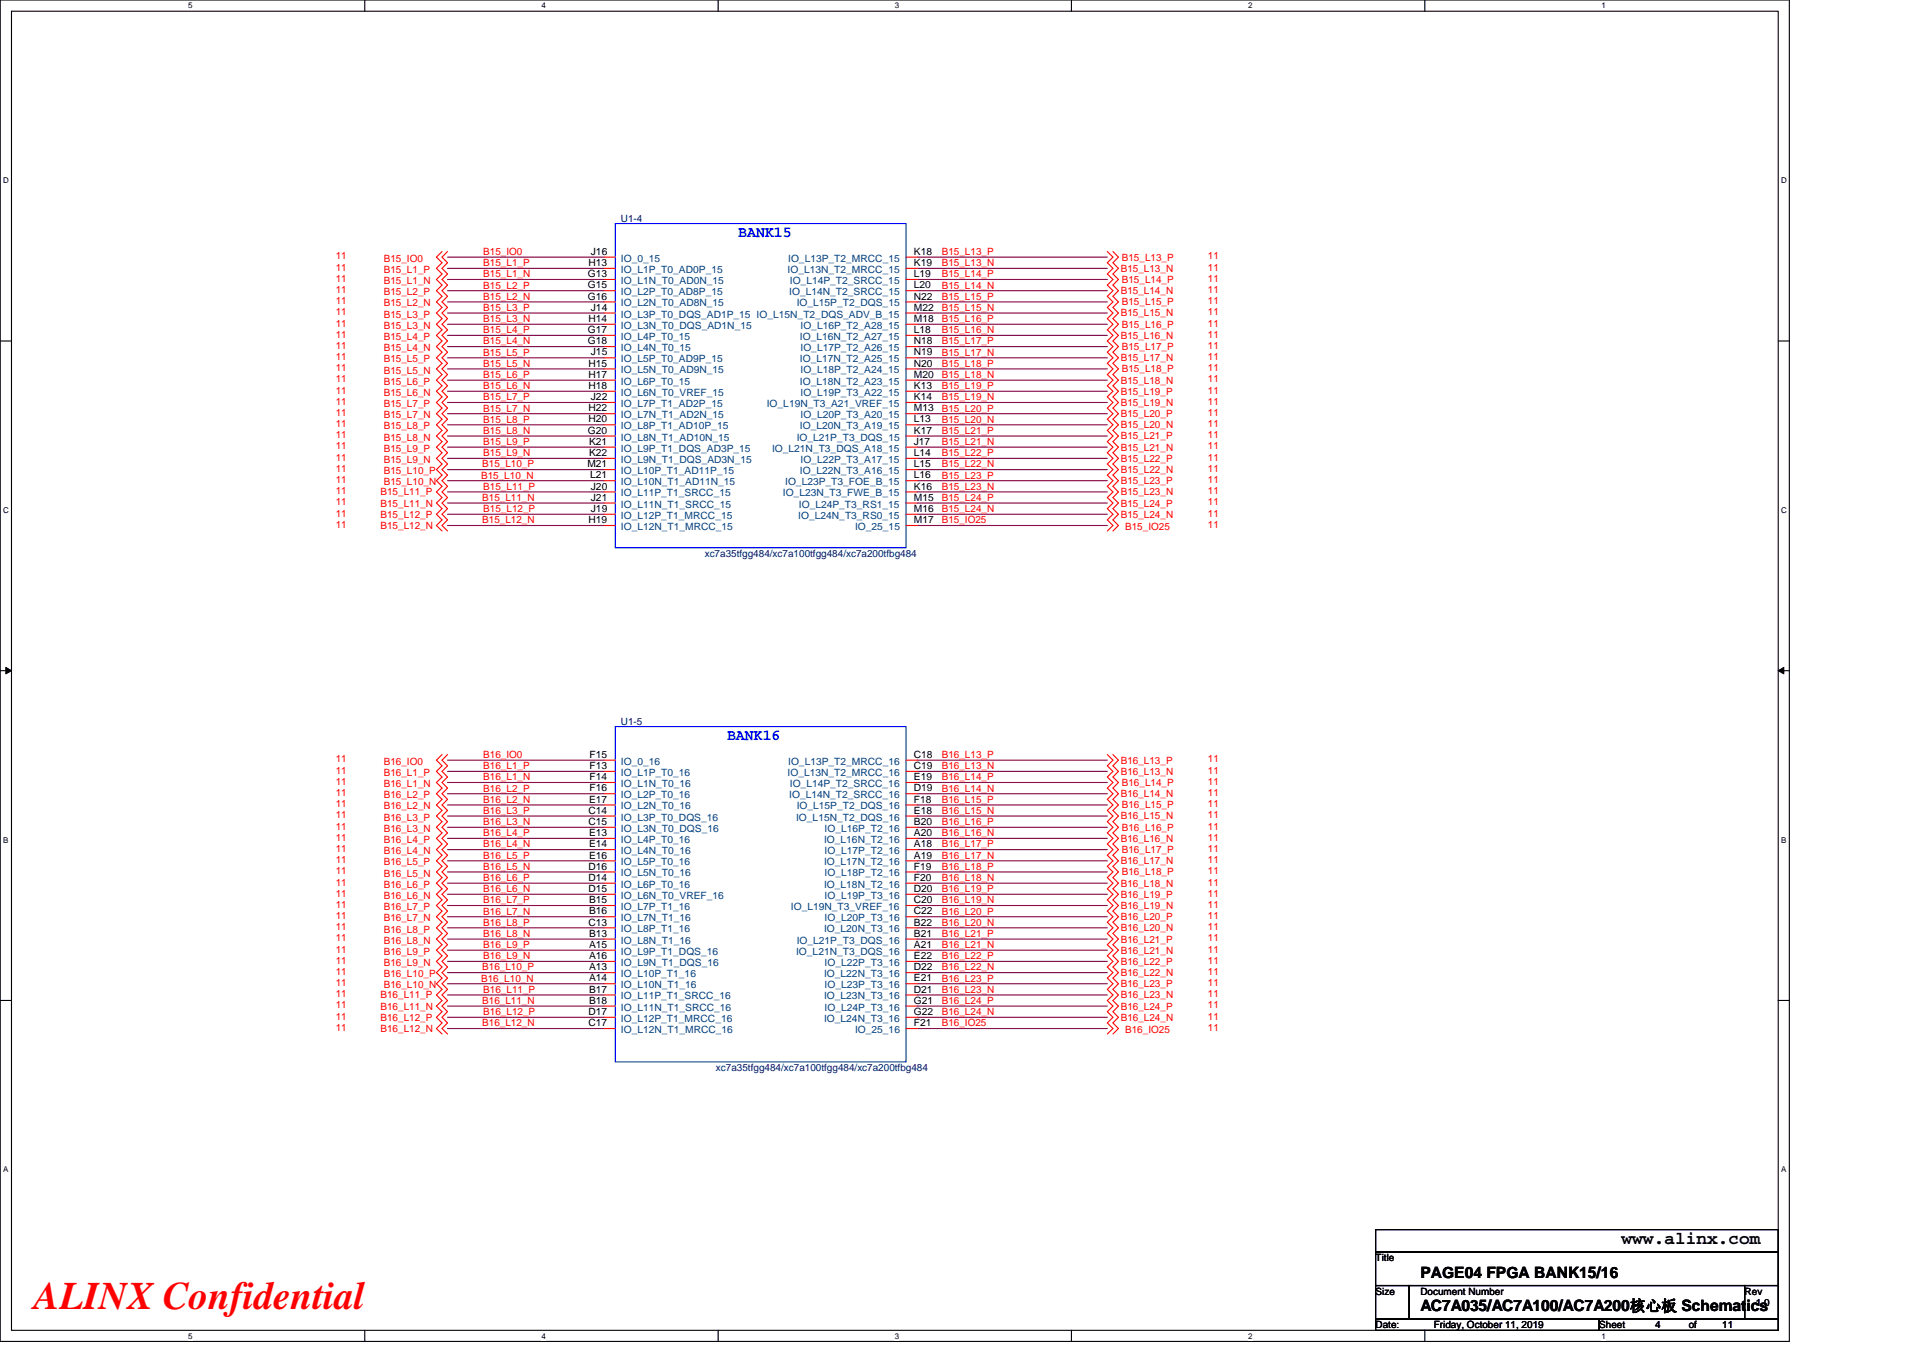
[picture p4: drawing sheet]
<svg xmlns="http://www.w3.org/2000/svg" width="297mm" height="210mm" viewBox="0 0 297 210" stroke-linecap="round" stroke-linejoin="round" font-family="sans-serif">
<defs><g id="words">
<text font-size="6" fill="#f00" x="5.2" y="202.3">ALINX Confidential</text>
<text font-size="2.8" x="250.5" y="192.3">www.alinx.com</text>
<g font-size="2.4" fill="#00f">
<text x="114" y="36.6">BANK15</text>
<text x="112.3" y="114.3">BANK16</text>
</g>
<g font-size="2.4">
<text x="219.4" y="197.4">PAGE04 FPGA BANK15/16</text>
<text x="219.4" y="202.6">AC7A035/AC7A100/AC7A200核心板 Schematics</text>
</g>
<g font-size="1.5" fill="#000080">
<text x="95.9" y="34.2">U1-4</text>
<text x="108.9" y="86">xc7a35tfgg484/xc7a100tfgg484/xc7a200tfbg484</text>
<text x="95.9" y="112">U1-5</text>
<text x="110.6" y="165.5">xc7a35tfgg484/xc7a100tfgg484/xc7a200tfbg484</text>
</g>
<g font-size="1.5" fill="#f00">
<text x="51.9" y="41.8">11</text>
<text x="51.9" y="40.1">11</text>
<text x="59.3" y="40.4">B15_IO0</text>
<text x="74.7" y="39.4">B15_IO0</text>
<text x="74.7" y="41.1">B15_L1_P</text>
<text x="145.5" y="39.4">B15_L13_P</text>
<text x="145.5" y="41.1">B15_L13_N</text>
<text x="173.1" y="42">B15_L13_N</text>
<text x="173.3" y="40.3">B15_L13_P</text>
<text x="186.6" y="40.1">11</text>
<text x="186.6" y="41.8">11</text>
<text x="51.9" y="43.5">11</text>
<text x="51.9" y="45.3">11</text>
<text x="51.9" y="47">11</text>
<text x="59.3" y="42.2">B15_L1_P</text>
<text x="59.3" y="43.9">B15_L1_N</text>
<text x="59.3" y="45.6">B15_L2_P</text>
<text x="59.3" y="47.3">B15_L2_N</text>
<text x="74.7" y="42.8">B15_L1_N</text>
<text x="74.7" y="44.6">B15_L2_P</text>
<text x="74.7" y="46.3">B15_L2_N</text>
<text x="145.5" y="42.8">B15_L14_P</text>
<text x="145.5" y="44.6">B15_L14_N</text>
<text x="145.5" y="46.3">B15_L15_P</text>
<text x="173.1" y="45.4">B15_L14_N</text>
<text x="173.3" y="43.7">B15_L14_P</text>
<text x="173.3" y="47.2">B15_L15_P</text>
<text x="186.6" y="43.5">11</text>
<text x="186.6" y="47">11</text>
<text x="186.6" y="45.3">11</text>
<text x="51.9" y="48.7">11</text>
<text x="51.9" y="50.5">11</text>
<text x="51.9" y="52.2">11</text>
<text x="51.9" y="53.9">11</text>
<text x="59.3" y="49.1">B15_L3_P</text>
<text x="59.3" y="50.8">B15_L3_N</text>
<text x="59.3" y="52.5">B15_L4_P</text>
<text x="74.7" y="48">B15_L3_P</text>
<text x="74.7" y="49.8">B15_L3_N</text>
<text x="74.7" y="51.5">B15_L4_P</text>
<text x="74.7" y="53.2">B15_L4_N</text>
<text x="145.5" y="49.8">B15_L16_P</text>
<text x="145.5" y="51.5">B15_L16_N</text>
<text x="145.5" y="53.2">B15_L17_P</text>
<text x="145.5" y="48">B15_L15_N</text>
<text x="173.1" y="48.9">B15_L15_N</text>
<text x="173.1" y="52.4">B15_L16_N</text>
<text x="173.3" y="50.6">B15_L16_P</text>
<text x="186.6" y="50.5">11</text>
<text x="186.6" y="53.9">11</text>
<text x="186.6" y="48.7">11</text>
<text x="186.6" y="52.2">11</text>
<text x="51.9" y="55.6">11</text>
<text x="51.9" y="57.4">11</text>
<text x="51.9" y="59.1">11</text>
<text x="59.3" y="54.3">B15_L4_N</text>
<text x="59.3" y="56">B15_L5_P</text>
<text x="59.3" y="57.7">B15_L5_N</text>
<text x="59.3" y="59.4">B15_L6_P</text>
<text x="74.7" y="54.9">B15_L5_P</text>
<text x="74.7" y="56.7">B15_L5_N</text>
<text x="74.7" y="58.4">B15_L6_P</text>
<text x="145.5" y="54.9">B15_L17_N</text>
<text x="145.5" y="56.7">B15_L18_P</text>
<text x="145.5" y="58.4">B15_L18_N</text>
<text x="173.1" y="55.8">B15_L17_N</text>
<text x="173.1" y="59.3">B15_L18_N</text>
<text x="173.3" y="54.1">B15_L17_P</text>
<text x="173.3" y="57.5">B15_L18_P</text>
<text x="186.6" y="57.4">11</text>
<text x="186.6" y="55.6">11</text>
<text x="186.6" y="59.1">11</text>
<text x="51.9" y="60.8">11</text>
<text x="51.9" y="62.5">11</text>
<text x="51.9" y="64.3">11</text>
<text x="51.9" y="66">11</text>
<text x="59.3" y="61.2">B15_L6_N</text>
<text x="59.3" y="62.9">B15_L7_P</text>
<text x="59.3" y="64.6">B15_L7_N</text>
<text x="74.7" y="60.1">B15_L6_N</text>
<text x="74.7" y="61.8">B15_L7_P</text>
<text x="74.7" y="63.6">B15_L7_N</text>
<text x="74.7" y="65.3">B15_L8_P</text>
<text x="145.5" y="60.1">B15_L19_P</text>
<text x="145.5" y="61.8">B15_L19_N</text>
<text x="145.5" y="63.6">B15_L20_P</text>
<text x="145.5" y="65.3">B15_L20_N</text>
<text x="173.1" y="61">B15_L19_P</text>
<text x="173.1" y="62.7">B15_L19_N</text>
<text x="173.1" y="64.5">B15_L20_P</text>
<text x="186.6" y="60.8">11</text>
<text x="186.6" y="62.5">11</text>
<text x="186.6" y="64.3">11</text>
<text x="186.6" y="66">11</text>
<text x="51.9" y="67.7">11</text>
<text x="51.9" y="69.4">11</text>
<text x="51.9" y="71.2">11</text>
<text x="59.3" y="66.4">B15_L8_P</text>
<text x="59.3" y="68.1">B15_L8_N</text>
<text x="59.3" y="69.8">B15_L9_P</text>
<text x="59.3" y="71.5">B15_L9_N</text>
<text x="74.7" y="67">B15_L8_N</text>
<text x="74.7" y="68.7">B15_L9_P</text>
<text x="74.7" y="70.5">B15_L9_N</text>
<text x="145.5" y="67">B15_L21_P</text>
<text x="145.5" y="68.7">B15_L21_N</text>
<text x="145.5" y="70.5">B15_L22_P</text>
<text x="173.1" y="66.2">B15_L20_N</text>
<text x="173.1" y="67.9">B15_L21_P</text>
<text x="173.1" y="69.6">B15_L21_N</text>
<text x="173.1" y="71.4">B15_L22_P</text>
<text x="186.6" y="67.7">11</text>
<text x="186.6" y="69.4">11</text>
<text x="186.6" y="71.2">11</text>
<text x="51.9" y="72.9">11</text>
<text x="51.9" y="74.6">11</text>
<text x="51.9" y="76.4">11</text>
<text x="58.8" y="76.5">B15_L11_P</text>
<text x="59.3" y="73.3">B15_L10_P</text>
<text x="59.3" y="75">B15_L10_N</text>
<text x="74.3" y="73.9">B15_L10_N</text>
<text x="74.5" y="72.2">B15_L10_P</text>
<text x="74.5" y="77.4">B15_L11_N</text>
<text x="74.7" y="75.7">B15_L11_P</text>
<text x="145.5" y="72.2">B15_L22_N</text>
<text x="145.5" y="73.9">B15_L23_P</text>
<text x="145.5" y="75.7">B15_L23_N</text>
<text x="145.5" y="77.4">B15_L24_P</text>
<text x="173.1" y="73.1">B15_L22_N</text>
<text x="173.1" y="74.8">B15_L23_P</text>
<text x="173.1" y="76.5">B15_L23_N</text>
<text x="186.6" y="72.9">11</text>
<text x="186.6" y="74.6">11</text>
<text x="186.6" y="76.4">11</text>
<text x="51.9" y="78.1">11</text>
<text x="51.9" y="79.8">11</text>
<text x="51.9" y="81.6">11</text>
<text x="58.8" y="78.3">B15_L11_N</text>
<text x="58.8" y="80">B15_L12_P</text>
<text x="58.8" y="81.7">B15_L12_N</text>
<text x="74.5" y="80.9">B15_L12_N</text>
<text x="74.7" y="79.1">B15_L12_P</text>
<text x="145.5" y="79.1">B15_L24_N</text>
<text x="145.5" y="80.9">B15_IO25</text>
<text x="173.1" y="78.3">B15_L24_P</text>
<text x="173.1" y="80">B15_L24_N</text>
<text x="173.8" y="81.9">B15_IO25</text>
<text x="186.6" y="81.6">11</text>
<text x="186.6" y="78.1">11</text>
<text x="186.6" y="79.8">11</text>
<text x="51.9" y="119.5">11</text>
<text x="51.9" y="117.8">11</text>
<text x="59.3" y="119.9">B16_L1_P</text>
<text x="59.3" y="118.2">B16_IO0</text>
<text x="74.7" y="117.1">B16_IO0</text>
<text x="74.7" y="118.9">B16_L1_P</text>
<text x="145.5" y="118.9">B16_L13_N</text>
<text x="145.5" y="117.1">B16_L13_P</text>
<text x="173.1" y="119.7">B16_L13_N</text>
<text x="173.1" y="118">B16_L13_P</text>
<text x="186.6" y="119.5">11</text>
<text x="186.6" y="117.8">11</text>
<text x="51.9" y="121.3">11</text>
<text x="51.9" y="123">11</text>
<text x="51.9" y="124.7">11</text>
<text x="59.3" y="121.6">B16_L1_N</text>
<text x="59.3" y="123.3">B16_L2_P</text>
<text x="59.3" y="125.1">B16_L2_N</text>
<text x="74.7" y="120.6">B16_L1_N</text>
<text x="74.7" y="122.3">B16_L2_P</text>
<text x="74.7" y="124">B16_L2_N</text>
<text x="74.7" y="125.8">B16_L3_P</text>
<text x="145.5" y="120.6">B16_L14_P</text>
<text x="145.5" y="122.3">B16_L14_N</text>
<text x="145.5" y="124">B16_L15_P</text>
<text x="145.5" y="125.8">B16_L15_N</text>
<text x="173.1" y="123.2">B16_L14_N</text>
<text x="173.3" y="121.5">B16_L14_P</text>
<text x="173.3" y="124.9">B16_L15_P</text>
<text x="186.6" y="121.3">11</text>
<text x="186.6" y="124.7">11</text>
<text x="186.6" y="123">11</text>
<text x="51.9" y="126.4">11</text>
<text x="51.9" y="128.2">11</text>
<text x="51.9" y="129.9">11</text>
<text x="51.9" y="131.6">11</text>
<text x="59.3" y="126.8">B16_L3_P</text>
<text x="59.3" y="128.5">B16_L3_N</text>
<text x="59.3" y="130.3">B16_L4_P</text>
<text x="59.3" y="132">B16_L4_N</text>
<text x="74.7" y="127.5">B16_L3_N</text>
<text x="74.7" y="129.2">B16_L4_P</text>
<text x="74.7" y="130.9">B16_L4_N</text>
<text x="145.5" y="127.5">B16_L16_P</text>
<text x="145.5" y="129.2">B16_L16_N</text>
<text x="145.5" y="130.9">B16_L17_P</text>
<text x="173.1" y="126.6">B16_L15_N</text>
<text x="173.1" y="130.1">B16_L16_N</text>
<text x="173.3" y="128.4">B16_L16_P</text>
<text x="173.3" y="131.8">B16_L17_P</text>
<text x="186.6" y="128.2">11</text>
<text x="186.6" y="131.6">11</text>
<text x="186.6" y="126.4">11</text>
<text x="186.6" y="129.9">11</text>
<text x="51.9" y="133.4">11</text>
<text x="51.9" y="135.1">11</text>
<text x="51.9" y="136.8">11</text>
<text x="59.3" y="133.7">B16_L5_P</text>
<text x="59.3" y="135.4">B16_L5_N</text>
<text x="59.3" y="137.2">B16_L6_P</text>
<text x="74.7" y="132.7">B16_L5_P</text>
<text x="74.7" y="134.4">B16_L5_N</text>
<text x="74.7" y="136.1">B16_L6_P</text>
<text x="74.7" y="137.8">B16_L6_N</text>
<text x="145.5" y="132.7">B16_L17_N</text>
<text x="145.5" y="134.4">B16_L18_P</text>
<text x="145.5" y="136.1">B16_L18_N</text>
<text x="145.5" y="137.8">B16_L19_P</text>
<text x="173.1" y="133.5">B16_L17_N</text>
<text x="173.1" y="137">B16_L18_N</text>
<text x="173.3" y="135.3">B16_L18_P</text>
<text x="186.6" y="135.1">11</text>
<text x="186.6" y="133.4">11</text>
<text x="186.6" y="136.8">11</text>
<text x="51.9" y="138.5">11</text>
<text x="51.9" y="140.3">11</text>
<text x="51.9" y="142">11</text>
<text x="51.9" y="143.7">11</text>
<text x="59.3" y="138.9">B16_L6_N</text>
<text x="59.3" y="140.6">B16_L7_P</text>
<text x="59.3" y="142.3">B16_L7_N</text>
<text x="74.7" y="139.6">B16_L7_P</text>
<text x="74.7" y="141.3">B16_L7_N</text>
<text x="74.7" y="143">B16_L8_P</text>
<text x="145.5" y="139.6">B16_L19_N</text>
<text x="145.5" y="141.3">B16_L20_P</text>
<text x="145.5" y="143">B16_L20_N</text>
<text x="173.1" y="138.7">B16_L19_P</text>
<text x="173.1" y="140.4">B16_L19_N</text>
<text x="173.1" y="142.2">B16_L20_P</text>
<text x="173.1" y="143.9">B16_L20_N</text>
<text x="186.6" y="138.5">11</text>
<text x="186.6" y="140.3">11</text>
<text x="186.6" y="142">11</text>
<text x="186.6" y="143.7">11</text>
<text x="51.9" y="145.5">11</text>
<text x="51.9" y="147.2">11</text>
<text x="51.9" y="148.9">11</text>
<text x="59.3" y="144.1">B16_L8_P</text>
<text x="59.3" y="145.8">B16_L8_N</text>
<text x="59.3" y="147.5">B16_L9_P</text>
<text x="59.3" y="149.2">B16_L9_N</text>
<text x="74.5" y="149.9">B16_L10_P</text>
<text x="74.7" y="144.8">B16_L8_N</text>
<text x="74.7" y="146.5">B16_L9_P</text>
<text x="74.7" y="148.2">B16_L9_N</text>
<text x="145.5" y="144.8">B16_L21_P</text>
<text x="145.5" y="146.5">B16_L21_N</text>
<text x="145.5" y="148.2">B16_L22_P</text>
<text x="145.5" y="149.9">B16_L22_N</text>
<text x="173.1" y="145.6">B16_L21_P</text>
<text x="173.1" y="147.4">B16_L21_N</text>
<text x="173.1" y="149.1">B16_L22_P</text>
<text x="186.6" y="145.5">11</text>
<text x="186.6" y="147.2">11</text>
<text x="186.6" y="148.9">11</text>
<text x="51.9" y="150.6">11</text>
<text x="51.9" y="152.4">11</text>
<text x="51.9" y="154.1">11</text>
<text x="51.9" y="155.8">11</text>
<text x="58.8" y="154.3">B16_L11_P</text>
<text x="58.8" y="156">B16_L11_N</text>
<text x="59.3" y="151">B16_L10_P</text>
<text x="59.3" y="152.7">B16_L10_N</text>
<text x="74.3" y="151.7">B16_L10_N</text>
<text x="74.5" y="155.1">B16_L11_N</text>
<text x="74.7" y="153.4">B16_L11_P</text>
<text x="145.5" y="151.7">B16_L23_P</text>
<text x="145.5" y="153.4">B16_L23_N</text>
<text x="145.5" y="155.1">B16_L24_P</text>
<text x="173.1" y="150.8">B16_L22_N</text>
<text x="173.1" y="152.5">B16_L23_P</text>
<text x="173.1" y="154.3">B16_L23_N</text>
<text x="173.1" y="156">B16_L24_P</text>
<text x="186.6" y="150.6">11</text>
<text x="186.6" y="152.4">11</text>
<text x="186.6" y="154.1">11</text>
<text x="186.6" y="155.8">11</text>
<text x="51.9" y="157.5">11</text>
<text x="51.9" y="159.3">11</text>
<text x="58.8" y="157.7">B16_L12_P</text>
<text x="58.8" y="159.4">B16_L12_N</text>
<text x="74.5" y="158.6">B16_L12_N</text>
<text x="74.7" y="156.8">B16_L12_P</text>
<text x="145.5" y="156.8">B16_L24_N</text>
<text x="145.5" y="158.6">B16_IO25</text>
<text x="173.1" y="157.7">B16_L24_N</text>
<text x="173.8" y="159.6">B16_IO25</text>
<text x="186.6" y="159.3">11</text>
<text x="186.6" y="157.5">11</text>
</g>
<g font-size="1.5">
<text x="90.9" y="41.1">H13</text>
<text x="91.3" y="39.4">J16</text>
<text x="141.2" y="41.1">K19</text>
<text x="141.2" y="39.4">K18</text>
<text x="90.8" y="42.8">G13</text>
<text x="90.8" y="44.6">G15</text>
<text x="90.8" y="46.3">G16</text>
<text x="141.2" y="42.8">L19</text>
<text x="141.2" y="44.6">L20</text>
<text x="141.2" y="46.3">N22</text>
<text x="90.8" y="51.5">G17</text>
<text x="90.8" y="53.2">G18</text>
<text x="90.9" y="49.7">H14</text>
<text x="91.3" y="48">J14</text>
<text x="141.2" y="48">M22</text>
<text x="141.2" y="51.5">L18</text>
<text x="141.2" y="49.7">M18</text>
<text x="141.2" y="53.2">N18</text>
<text x="90.9" y="56.6">H15</text>
<text x="90.9" y="58.4">H17</text>
<text x="91.3" y="54.9">J15</text>
<text x="141.2" y="54.9">N19</text>
<text x="141.2" y="58.4">M20</text>
<text x="141.2" y="56.6">N20</text>
<text x="90.9" y="60.1">H18</text>
<text x="90.9" y="63.6">H22</text>
<text x="90.9" y="65.3">H20</text>
<text x="91.3" y="61.8">J22</text>
<text x="141.2" y="61.8">K14</text>
<text x="141.2" y="65.3">L13</text>
<text x="141.2" y="60.1">K13</text>
<text x="141.2" y="63.6">M13</text>
<text x="90.8" y="67">G20</text>
<text x="91" y="68.7">K21</text>
<text x="91" y="70.5">K22</text>
<text x="141.2" y="67">K17</text>
<text x="141.2" y="68.7">J17</text>
<text x="141.2" y="70.5">L14</text>
<text x="90.7" y="72.2">M21</text>
<text x="91.2" y="73.9">L21</text>
<text x="91.3" y="75.6">J20</text>
<text x="91.3" y="77.4">J21</text>
<text x="141.2" y="73.9">L16</text>
<text x="141.2" y="75.6">K16</text>
<text x="141.2" y="77.4">M15</text>
<text x="141.2" y="72.2">L15</text>
<text x="90.9" y="80.8">H19</text>
<text x="91.3" y="79.1">J19</text>
<text x="141.2" y="80.8">M17</text>
<text x="141.2" y="79.1">M16</text>
<text x="91.1" y="117.1">F15</text>
<text x="91.1" y="118.8">F13</text>
<text x="141.2" y="118.8">C19</text>
<text x="141.2" y="117.1">C18</text>
<text x="90.9" y="125.7">C14</text>
<text x="91" y="124">E17</text>
<text x="91.1" y="120.5">F14</text>
<text x="91.1" y="122.3">F16</text>
<text x="141.2" y="120.5">E19</text>
<text x="141.2" y="122.3">D19</text>
<text x="141.2" y="124">F18</text>
<text x="141.2" y="125.7">E18</text>
<text x="90.9" y="127.5">C15</text>
<text x="91" y="129.2">E13</text>
<text x="91" y="130.9">E14</text>
<text x="141.2" y="129.2">A20</text>
<text x="141.2" y="127.5">B20</text>
<text x="141.2" y="130.9">A18</text>
<text x="90.9" y="134.4">D16</text>
<text x="90.9" y="136.1">D14</text>
<text x="90.9" y="137.8">D15</text>
<text x="91" y="132.7">E16</text>
<text x="141.2" y="132.7">A19</text>
<text x="141.2" y="136.1">F20</text>
<text x="141.2" y="134.4">F19</text>
<text x="141.2" y="137.8">D20</text>
<text x="90.9" y="143">C13</text>
<text x="91" y="139.6">B15</text>
<text x="91" y="141.3">B16</text>
<text x="141.2" y="139.6">C20</text>
<text x="141.2" y="143">B22</text>
<text x="141.2" y="141.3">C22</text>
<text x="91" y="144.7">B13</text>
<text x="91" y="146.5">A15</text>
<text x="91" y="148.2">A16</text>
<text x="91" y="149.9">A13</text>
<text x="141.2" y="149.9">D22</text>
<text x="141.2" y="148.2">E22</text>
<text x="141.2" y="144.7">B21</text>
<text x="141.2" y="146.5">A21</text>
<text x="91" y="151.6">A14</text>
<text x="91" y="153.4">B17</text>
<text x="91" y="155.1">B18</text>
<text x="141.2" y="153.4">D21</text>
<text x="141.2" y="151.6">E21</text>
<text x="141.2" y="155.1">G21</text>
<text x="90.9" y="156.8">D17</text>
<text x="90.9" y="158.6">C17</text>
<text x="141.2" y="158.6">F21</text>
<text x="141.2" y="156.8">G22</text>
<text x="212.5" y="194.9">Title</text>
<text x="212.5" y="200">Size</text>
<text x="219.4" y="200">Document Number</text>
<text x="269.5" y="200">Rev</text>
<text x="271.2" y="201.8">1.0</text>
<text x="212.5" y="205.2">Date:</text>
<text x="221.5" y="205.2">Friday, October 11, 2019</text>
<text x="247" y="205.2">Sheet</text>
<text x="255.7" y="205.2">4</text>
<text x="260.9" y="205.2">of</text>
<text x="266" y="205.2">11</text>
</g>
<g font-size="1.5" fill="#004080">
<text x="95.9" y="40.4">IO_0_15</text>
<text x="121.7" y="40.4">IO_L13P_T2_MRCC_15</text>
<text x="95.9" y="42.2">IO_L1P_T0_AD0P_15</text>
<text x="95.9" y="43.9">IO_L1N_T0_AD0N_15</text>
<text x="95.9" y="45.6">IO_L2P_T0_AD8P_15</text>
<text x="95.9" y="47.3">IO_L2N_T0_AD8N_15</text>
<text x="121.7" y="42.2">IO_L13N_T2_MRCC_15</text>
<text x="121.9" y="45.6">IO_L14N_T2_SRCC_15</text>
<text x="122" y="43.9">IO_L14P_T2_SRCC_15</text>
<text x="123.1" y="47.3">IO_L15P_T2_DQS_15</text>
<text x="95.9" y="49.1">IO_L3P_T0_DQS_AD1P_15 IO_L15N_T2_DQS_ADV_B_15</text>
<text x="95.9" y="50.8">IO_L3N_T0_DQS_AD1N_15</text>
<text x="95.9" y="52.5">IO_L4P_T0_15</text>
<text x="123.6" y="52.5">IO_L16N_T2_A27_15</text>
<text x="123.7" y="50.8">IO_L16P_T2_A28_15</text>
<text x="95.9" y="54.3">IO_L4N_T0_15</text>
<text x="95.9" y="56">IO_L5P_T0_AD9P_15</text>
<text x="95.9" y="57.7">IO_L5N_T0_AD9N_15</text>
<text x="95.9" y="59.4">IO_L6P_T0_15</text>
<text x="123.6" y="56">IO_L17N_T2_A25_15</text>
<text x="123.6" y="59.4">IO_L18N_T2_A23_15</text>
<text x="123.7" y="54.3">IO_L17P_T2_A26_15</text>
<text x="123.7" y="57.7">IO_L18P_T2_A24_15</text>
<text x="95.9" y="61.2">IO_L6N_T0_VREF_15</text>
<text x="95.9" y="62.9">IO_L7P_T1_AD2P_15</text>
<text x="95.9" y="64.6">IO_L7N_T1_AD2N_15</text>
<text x="118.4" y="62.9">IO_L19N_T3_A21_VREF_15</text>
<text x="123.7" y="61.2">IO_L19P_T3_A22_15</text>
<text x="123.7" y="64.6">IO_L20P_T3_A20_15</text>
<text x="95.9" y="66.3">IO_L8P_T1_AD10P_15</text>
<text x="95.9" y="68.1">IO_L8N_T1_AD10N_15</text>
<text x="95.9" y="69.8">IO_L9P_T1_DQS_AD3P_15</text>
<text x="95.9" y="71.5">IO_L9N_T1_DQS_AD3N_15</text>
<text x="119.2" y="69.8">IO_L21N_T3_DQS_A18_15</text>
<text x="123.1" y="68.1">IO_L21P_T3_DQS_15</text>
<text x="123.6" y="66.3">IO_L20N_T3_A19_15</text>
<text x="123.7" y="71.5">IO_L22P_T3_A17_15</text>
<text x="95.9" y="73.3">IO_L10P_T1_AD11P_15</text>
<text x="95.9" y="75">IO_L10N_T1_AD11N_15</text>
<text x="95.9" y="76.7">IO_L11P_T1_SRCC_15</text>
<text x="120.9" y="76.7">IO_L23N_T3_FWE_B_15</text>
<text x="121.3" y="75">IO_L23P_T3_FOE_B_15</text>
<text x="123.6" y="73.3">IO_L22N_T3_A16_15</text>
<text x="95.9" y="78.4">IO_L11N_T1_SRCC_15</text>
<text x="95.9" y="80.2">IO_L12P_T1_MRCC_15</text>
<text x="95.9" y="81.9">IO_L12N_T1_MRCC_15</text>
<text x="123.3" y="80.2">IO_L24N_T3_RS0_15</text>
<text x="123.4" y="78.4">IO_L24P_T3_RS1_15</text>
<text x="132.1" y="81.9">IO_25_15</text>
<text x="95.9" y="118.2">IO_0_16</text>
<text x="95.9" y="119.9">IO_L1P_T0_16</text>
<text x="121.7" y="119.9">IO_L13N_T2_MRCC_16</text>
<text x="121.7" y="118.2">IO_L13P_T2_MRCC_16</text>
<text x="95.9" y="121.6">IO_L1N_T0_16</text>
<text x="95.9" y="123.3">IO_L2P_T0_16</text>
<text x="95.9" y="125.1">IO_L2N_T0_16</text>
<text x="121.9" y="123.3">IO_L14N_T2_SRCC_16</text>
<text x="122" y="121.6">IO_L14P_T2_SRCC_16</text>
<text x="123.1" y="125.1">IO_L15P_T2_DQS_16</text>
<text x="95.9" y="126.8">IO_L3P_T0_DQS_16</text>
<text x="95.9" y="128.5">IO_L3N_T0_DQS_16</text>
<text x="95.9" y="130.2">IO_L4P_T0_16</text>
<text x="95.9" y="132">IO_L4N_T0_16</text>
<text x="123" y="126.8">IO_L15N_T2_DQS_16</text>
<text x="127.3" y="130.2">IO_L16N_T2_16</text>
<text x="127.4" y="128.5">IO_L16P_T2_16</text>
<text x="127.4" y="132">IO_L17P_T2_16</text>
<text x="95.9" y="133.7">IO_L5P_T0_16</text>
<text x="95.9" y="135.4">IO_L5N_T0_16</text>
<text x="95.9" y="137.2">IO_L6P_T0_16</text>
<text x="127.3" y="133.7">IO_L17N_T2_16</text>
<text x="127.3" y="137.2">IO_L18N_T2_16</text>
<text x="127.4" y="135.4">IO_L18P_T2_16</text>
<text x="95.9" y="138.9">IO_L6N_T0_VREF_16</text>
<text x="95.9" y="140.6">IO_L7P_T1_16</text>
<text x="95.9" y="142.3">IO_L7N_T1_16</text>
<text x="122.2" y="140.6">IO_L19N_T3_VREF_16</text>
<text x="127.4" y="138.9">IO_L19P_T3_16</text>
<text x="127.4" y="142.3">IO_L20P_T3_16</text>
<text x="95.9" y="144.1">IO_L8P_T1_16</text>
<text x="95.9" y="145.8">IO_L8N_T1_16</text>
<text x="95.9" y="147.5">IO_L9P_T1_DQS_16</text>
<text x="95.9" y="149.2">IO_L9N_T1_DQS_16</text>
<text x="123" y="147.5">IO_L21N_T3_DQS_16</text>
<text x="123.1" y="145.8">IO_L21P_T3_DQS_16</text>
<text x="127.3" y="144.1">IO_L20N_T3_16</text>
<text x="127.4" y="149.2">IO_L22P_T3_16</text>
<text x="95.9" y="151">IO_L10P_T1_16</text>
<text x="95.9" y="152.7">IO_L10N_T1_16</text>
<text x="95.9" y="154.4">IO_L11P_T1_SRCC_16</text>
<text x="127.3" y="151">IO_L22N_T3_16</text>
<text x="127.3" y="154.4">IO_L23N_T3_16</text>
<text x="127.4" y="152.7">IO_L23P_T3_16</text>
<text x="95.9" y="156.1">IO_L11N_T1_SRCC_16</text>
<text x="95.9" y="157.9">IO_L12P_T1_MRCC_16</text>
<text x="95.9" y="159.6">IO_L12N_T1_MRCC_16</text>
<text x="127.3" y="157.9">IO_L24N_T3_16</text>
<text x="127.4" y="156.1">IO_L24P_T3_16</text>
<text x="132.1" y="159.6">IO_25_16</text>
</g>
<g font-size="1.2">
<text x="29.1" y="1.3">5</text>
<text x="83.6" y="1.3">4</text>
<text x="138.2" y="1.3">3</text>
<text x="192.8" y="1.3">2</text>
<text x="247.4" y="1.3">1</text>
<text x=".5" y="28.3">D</text>
<text x="275.1" y="28.3">D</text>
<text x=".5" y="79.2">C</text>
<text x="275.1" y="79.2">C</text>
<text x=".5" y="130.2">B</text>
<text x="275.1" y="130.2">B</text>
<text x=".5" y="181.1">A</text>
<text x="275.1" y="181.1">A</text>
<text x="29.1" y="206.8">5</text>
<text x="83.6" y="206.8">4</text>
<text x="138.2" y="206.8">3</text>
<text x="192.8" y="206.8">2</text>
<text x="247.4" y="206.8">1</text>
</g>
</g></defs>
<path d="M0 0h276.4v207.3h-276.4zM1.8 1.7h272.9v203.8h-272.9z" fill="none" stroke="#000" stroke-width=".17"/>
<g fill="#fff">
<path d="M29.1 .2h.6v1.4h-.6z"/>
<path d="M29.1 205.7h.6v1.4h-.6z"/>
</g>
<path d="M56.3 0v1.7M56.3 205.5v1.8" fill="none" stroke="#000" stroke-width=".17"/>
<g fill="#fff">
<path d="M83.6 .2h.7v1.4h-.7z"/>
<path d="M83.6 205.7h.7v1.4h-.7z"/>
</g>
<path d="M110.9 0v1.7M110.9 205.5v1.8" fill="none" stroke="#000" stroke-width=".17"/>
<g fill="#fff">
<path d="M138.2 .2h.7v1.4h-.7z"/>
<path d="M138.2 205.7h.7v1.4h-.7z"/>
</g>
<path d="M165.5 0v1.7M165.5 205.5v1.8" fill="none" stroke="#000" stroke-width=".17"/>
<g fill="#fff">
<path d="M192.8 .2h.6v1.4h-.6z"/>
<path d="M192.8 205.7h.6v1.4h-.6z"/>
</g>
<path d="M220.1 0v1.7M220.1 205.5v1.8" fill="none" stroke="#000" stroke-width=".17"/>
<g fill="#fff">
<path d="M247.4 .2h.6v1.4h-.6z"/>
<path d="M247.4 205.7h.6v1.4h-.6z"/>
<path d="M.5 27.2h.8v1.4h-.8z"/>
<path d="M275.1 27.2h.9v1.4h-.9z"/>
<path d="M.5 78.1h.8v1.4h-.8z"/>
<path d="M275.1 78.1h.9v1.4h-.9z"/>
</g>
<path d="M0 52.7h1.8M274.7 52.7h1.7" fill="none" stroke="#000" stroke-width=".17"/>
<g fill="#fff">
<path d="M.5 129.1h.8v1.4h-.8z"/>
<path d="M275.1 129.1h.8v1.4h-.8z"/>
</g>
<path d="M0 103.6h1.8M274.7 103.6h1.7" fill="none" stroke="#000" stroke-width=".17"/>
<path d="M.9 103.1l.9 .5-.9 .5zM274.7 103.6l.8-.5v1z" fill="#000" stroke="#000" stroke-width=".15"/>
<g fill="#fff">
<path d="M.5 180h.8v1.4h-.8z"/>
<path d="M275.1 180h.8v1.4h-.8z"/>
</g>
<path d="M0 154.6h1.8M274.7 154.6h1.7M212.5 190h62.2v3.5h-62.2zM212.5 193.5h62.2v5.1h-62.2zM212.5 198.6h5.2v5.2h-5.2zM217.7 198.6h51.8v5.2h-51.8zM269.5 198.6h5.2v5.2h-5.2zM212.5 203.8h34.5v1.7h-34.5zM247 203.8h27.7v1.7h-27.7z" fill="none" stroke="#000" stroke-width=".17"/>
<g fill="none" stroke="#800040" stroke-width=".17">
<path d="M69.1 39.7h24.2M141.7 39.7h29.3M69.1 41.5h24.2M69.1 43.2h24.2M69.1 44.9h24.2M69.1 46.7h24.2M69.1 48.4h24.2M69.1 50.1h24.2M69.1 51.8h24.2M69.1 53.6h24.2M69.1 55.3h24.2M69.1 57h24.2"/>
<path d="M69.1 58.7h24.2M141.7 50.1h29.3M141.7 51.8h29.3M141.7 53.6h29.3M141.7 55.3h29.3M141.7 57h29.3M141.7 58.7h29.3M141.7 41.5h29.3M141.7 43.2h29.3M141.7 44.9h29.3M141.7 46.7h29.3M141.7 48.4h29.3"/>
<path d="M69.1 72.6h24.2M69.1 74.3h24.2M69.1 60.5h24.2M69.1 62.2h24.2M69.1 63.9h24.2M69.1 65.6h24.2M69.1 67.4h24.2M69.1 69.1h24.2M69.1 70.8h24.2M69.1 76h24.2M69.1 77.7h24.2M69.1 79.5h24.2"/>
<path d="M141.7 60.5h29.3M141.7 62.2h29.3M141.7 63.9h29.3M141.7 65.6h29.3M141.7 67.4h29.3M141.7 69.1h29.3M141.7 70.8h29.3M141.7 72.6h29.3M141.7 74.3h29.3M141.7 76h29.3M141.7 77.7h29.3M141.7 79.5h29.3"/>
<path d="M69.1 81.2h24.2M141.7 81.2h29.3M69.1 117.5h24.2M69.1 119.2h24.2M141.7 119.2h29.3M141.7 117.5h29.3M69.1 120.9h24.2M69.1 122.6h24.2M69.1 124.4h24.2M69.1 126.1h24.2M69.1 127.8h24.2M69.1 129.5h24.2"/>
<path d="M69.1 131.3h24.2M69.1 133h24.2M69.1 134.7h24.2M69.1 136.5h24.2M69.1 138.2h24.2M69.1 139.9h24.2M141.7 127.8h29.3M141.7 129.5h29.3M141.7 131.3h29.3M141.7 133h29.3M141.7 134.7h29.3M141.7 136.5h29.3"/>
<path d="M141.7 138.2h29.3M141.7 139.9h29.3M141.7 120.9h29.3M141.7 122.6h29.3M141.7 124.4h29.3M141.7 126.1h29.3M69.1 150.3h24.2M69.1 152h24.2M69.1 141.6h24.2M69.1 143.4h24.2M69.1 145.1h24.2M69.1 146.8h24.2"/>
<path d="M69.1 148.5h24.2M69.1 153.7h24.2M69.1 155.4h24.2M69.1 157.2h24.2M69.1 158.9h24.2M141.7 141.6h29.3M141.7 143.4h29.3M141.7 145.1h29.3M141.7 146.8h29.3M141.7 148.5h29.3M141.7 150.3h29.3M141.7 152h29.3"/>
<path d="M141.7 153.7h29.3M141.7 155.4h29.3M141.7 157.2h29.3M141.7 158.9h29.3"/>
</g>
<g fill="none" stroke="#f00" stroke-width=".17">
<path d="M68.3 38.9l-.9 .8 .9 .9-.9 .9 .9 .8-.9 .9 .9 .8-.9 .9 .9 .9-.9 .9 .9 .8-.9 .9 .9 .8-.9 .9 .9 .9-.9 .8 .9 .9-.9 .9 .9 .8-.9 .9 .9 .8-.9 .9 .9 .9-.9 .8 .9 .9-.9 .9 .9 .8-.9 .9 .9 .9-.9 .8 .9 .9-.9 .8 .9 .9-.9 .9 .9 .8-.9 .9 .9 .9-.9 .8 .9 .9-.9 .9 .9 .8-.9 .9 .9 .8-.9 .9 .9 .9-.9 .8 .9 .9-.9 .9 .9 .8-.9 .9 .9 .8M69.1 38.9l-.8 .8 .8 .9-.8 .9 .8 .8-.8 .9 .8 .8-.8 .9 .8 .9-.8 .9 .8 .8-.8 .9 .8 .8-.8 .9 .8 .9-.8 .8 .8 .9-.8 .9 .8 .8-.8 .9 .8 .8-.8 .9 .8 .9-.8 .8 .8 .9-.8 .9 .8 .8-.8 .9 .8 .9-.8 .8 .8 .9-.8 .8 .8 .9-.8 .9 .8 .8-.8 .9 .8 .9-.8 .8 .8 .9-.8 .9 .8 .8-.8 .9 .8 .8-.8 .9 .8 .9-.8 .8 .8 .9-.8 .9 .8 .8-.8 .9 .8 .8M93.3 39.7h1.7M140 39.7h1.7M171 38.9l.9 .8-.9 .9 .9 .9-.9 .8 .9 .9-.9 .8 .9 .9-.9 .9 .9 .9-.9 .8 .9 .9-.9 .8 .9 .9-.9 .9 .9 .8-.9 .9 .9 .9-.9 .8 .9 .9-.9 .8 .9 .9-.9 .9 .9 .8-.9 .9 .9 .9-.9 .8 .9 .9-.9 .9 .9 .8-.9 .9 .9 .8-.9 .9 .9 .9-.9 .8 .9 .9-.9 .9 .9 .8-.9 .9 .9 .9-.9 .8 .9 .9-.9 .8 .9 .9-.9 .9 .9 .8-.9 .9 .9 .9-.9 .8 .9 .9-.9 .8M171.9 38.9l.9 .8-.9 .9 .9 .9-.9 .8 .9 .9-.9 .8 .9 .9-.9 .9 .9 .9-.9 .8 .9 .9-.9 .8 .9 .9-.9 .9 .9 .8-.9 .9 .9 .9-.9 .8 .9 .9-.9 .8 .9 .9-.9 .9 .9 .8-.9 .9 .9 .9-.9 .8 .9 .9-.9 .9 .9 .8-.9 .9 .9 .8-.9 .9 .9 .9-.9 .8 .9 .9-.9 .9 .9 .8-.9 .9 .9 .9-.9 .8 .9 .9-.9 .8 .9 .9-.9 .9 .9 .8-.9 .9 .9 .9-.9 .8 .9 .9-.9 .8M93.3 41.5h1.7M93.3 43.2h1.7M93.3 44.9h1.7M93.3 46.7h1.7M93.3 48.4h1.7M93.3 50.1h1.7"/>
<path d="M93.3 51.8h1.7M93.3 53.6h1.7M93.3 55.3h1.7M93.3 57h1.7M93.3 58.7h1.7M140 41.5h1.7M140 43.2h1.7M140 44.9h1.7M140 46.7h1.7M140 48.4h1.7M140 50.1h1.7M140 51.8h1.7"/>
<path d="M140 53.6h1.7M140 55.3h1.7M140 57h1.7M140 58.7h1.7M93.3 60.5h1.7M93.3 62.2h1.7M93.3 63.9h1.7M93.3 65.6h1.7M93.3 67.4h1.7M93.3 69.1h1.7M93.3 70.8h1.7M93.3 72.6h1.7"/>
<path d="M93.3 74.3h1.7M93.3 76h1.7M93.3 77.7h1.7M93.3 79.5h1.7M140 60.5h1.7M140 62.2h1.7M140 63.9h1.7M140 65.6h1.7M140 67.4h1.7M140 69.1h1.7M140 70.8h1.7M140 72.6h1.7"/>
<path d="M140 74.3h1.7M140 76h1.7M140 77.7h1.7M140 79.5h1.7M93.3 81.2h1.7M140 81.2h1.7M68.3 116.6l-.9 .9 .9 .8-.9 .9 .9 .9-.9 .8 .9 .9-.9 .8 .9 .9-.9 .9 .9 .8-.9 .9 .9 .9-.9 .8 .9 .9-.9 .8 .9 .9-.9 .9 .9 .8-.9 .9 .9 .9-.9 .8 .9 .9-.9 .9 .9 .8-.9 .9 .9 .8-.9 .9 .9 .9-.9 .8 .9 .9-.9 .9 .9 .8-.9 .9 .9 .9-.9 .8 .9 .9-.9 .8 .9 .9-.9 .9 .9 .8-.9 .9 .9 .9-.9 .8 .9 .9-.9 .8 .9 .9-.9 .9 .9 .9-.9 .8 .9 .9M69.1 116.6l-.8 .9 .8 .8-.8 .9 .8 .9-.8 .8 .8 .9-.8 .8 .8 .9-.8 .9 .8 .8-.8 .9 .8 .9-.8 .8 .8 .9-.8 .8 .8 .9-.8 .9 .8 .8-.8 .9 .8 .9-.8 .8 .8 .9-.8 .9 .8 .8-.8 .9 .8 .8-.8 .9 .8 .9-.8 .8 .8 .9-.8 .9 .8 .8-.8 .9 .8 .9-.8 .8 .8 .9-.8 .8 .8 .9-.8 .9 .8 .8-.8 .9 .8 .9-.8 .8 .8 .9-.8 .8 .8 .9-.8 .9 .8 .9-.8 .8 .8 .9M93.3 117.5h1.7M93.3 119.2h1.7M140 117.5h1.7M140 119.2h1.7"/>
<path d="M171 116.6l.9 .9-.9 .8 .9 .9-.9 .9 .9 .8-.9 .9 .9 .8-.9 .9 .9 .9-.9 .8 .9 .9-.9 .9 .9 .8-.9 .9 .9 .8-.9 .9 .9 .9-.9 .8 .9 .9-.9 .9 .9 .8-.9 .9 .9 .9-.9 .8 .9 .9-.9 .8 .9 .9-.9 .9 .9 .8-.9 .9 .9 .9-.9 .8 .9 .9-.9 .9 .9 .8-.9 .9 .9 .8-.9 .9 .9 .9-.9 .8 .9 .9-.9 .9 .9 .8-.9 .9 .9 .8-.9 .9 .9 .9-.9 .9 .9 .8-.9 .9M171.9 116.6l.9 .9-.9 .8 .9 .9-.9 .9 .9 .8-.9 .9 .9 .8-.9 .9 .9 .9-.9 .8 .9 .9-.9 .9 .9 .8-.9 .9 .9 .8-.9 .9 .9 .9-.9 .8 .9 .9-.9 .9 .9 .8-.9 .9 .9 .9-.9 .8 .9 .9-.9 .8 .9 .9-.9 .9 .9 .8-.9 .9 .9 .9-.9 .8 .9 .9-.9 .9 .9 .8-.9 .9 .9 .8-.9 .9 .9 .9-.9 .8 .9 .9-.9 .9 .9 .8-.9 .9 .9 .8-.9 .9 .9 .9-.9 .9 .9 .8-.9 .9M93.3 120.9h1.7M93.3 122.6h1.7M93.3 124.4h1.7M93.3 126.1h1.7M93.3 127.8h1.7M93.3 129.5h1.7M93.3 131.3h1.7M93.3 133h1.7M93.3 134.7h1.7M93.3 136.5h1.7"/>
<path d="M93.3 138.2h1.7M93.3 139.9h1.7M140 120.9h1.7M140 122.6h1.7M140 124.4h1.7M140 126.1h1.7M140 127.8h1.7M140 129.5h1.7M140 131.3h1.7M140 133h1.7M140 134.7h1.7M140 136.5h1.7"/>
<path d="M140 138.2h1.7M140 139.9h1.7M93.3 141.6h1.7M93.3 143.4h1.7M93.3 145.1h1.7M93.3 146.8h1.7M93.3 148.5h1.7M93.3 150.3h1.7M93.3 152h1.7M93.3 153.7h1.7M93.3 155.4h1.7M93.3 157.2h1.7"/>
<path d="M93.3 158.9h1.7M140 141.6h1.7M140 143.4h1.7M140 145.1h1.7M140 146.8h1.7M140 148.5h1.7M140 150.3h1.7M140 152h1.7M140 153.7h1.7M140 155.4h1.7M140 157.2h1.7M140 158.9h1.7"/>
</g>
<path d="M95 34.5h45v50.1h-45zM95 112.3h45v51.8h-45z" fill="none" stroke="#00f" stroke-width=".17"/>
<use href="#words"/>
</svg>
